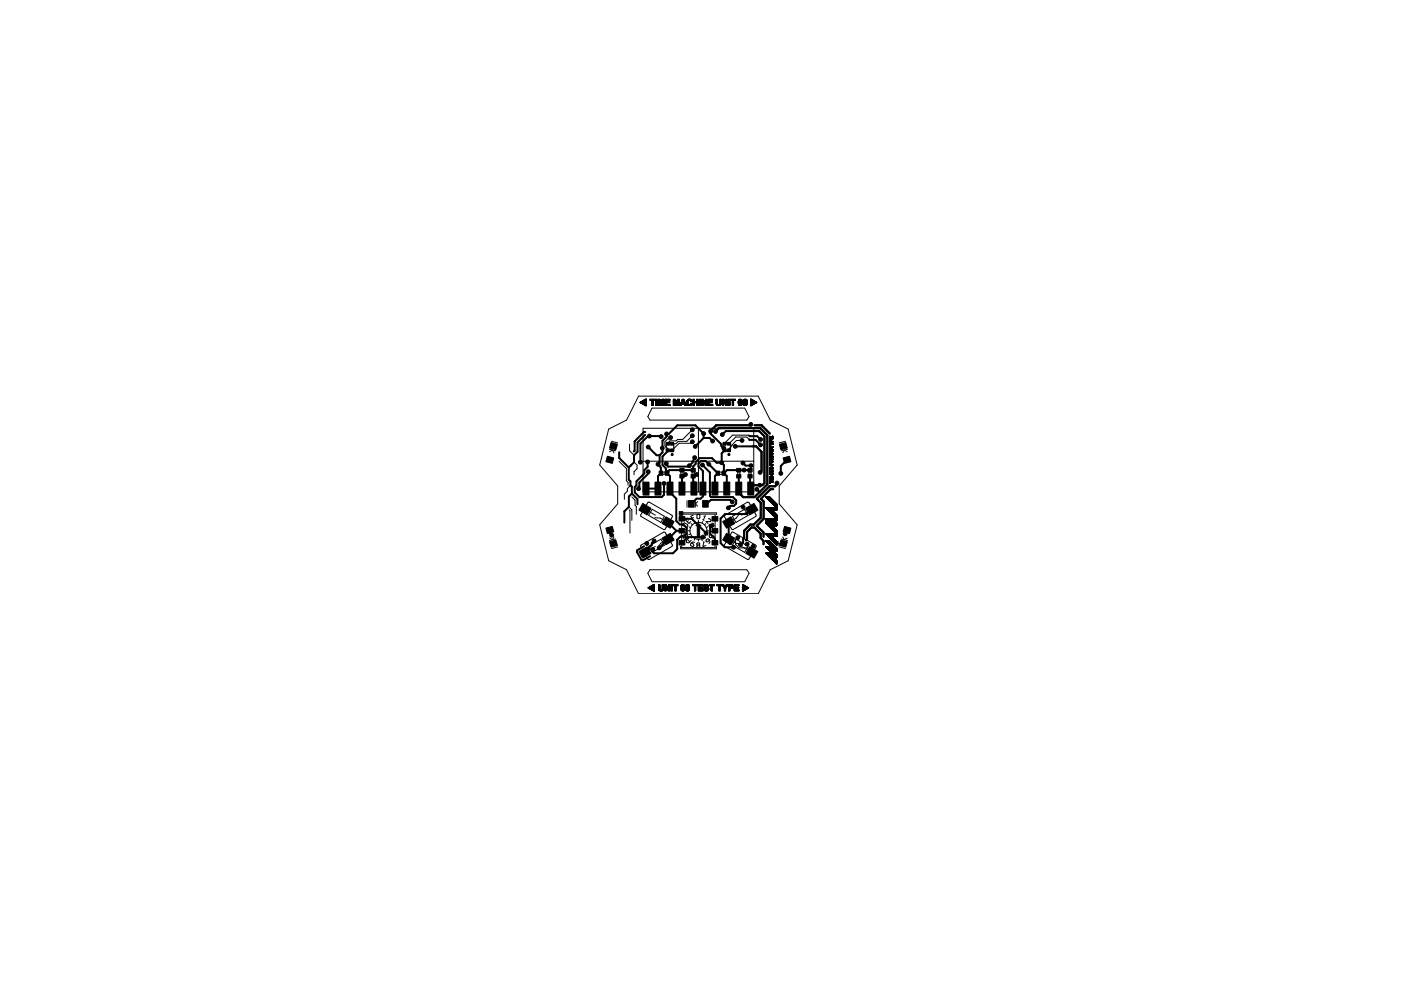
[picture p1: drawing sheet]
<svg xmlns="http://www.w3.org/2000/svg" width="297mm" height="210mm" viewBox="0 0 297 210" stroke-linecap="round" stroke-linejoin="round" font-family="sans-serif">
<g fill="none" stroke="#000" stroke-width=".21">
<path d="M131.3 97.8l1.5 1.5v2.6l.4 .4v.6M133.5 94.1v1.5l.9 .9M134.4 98l.7 .6v.8l-.7 .6v.6M135.7 85.3h1.3M135.8 85.4h1.2M135.8 85.2h1.2M135.9 85.2h1.1M135.9 85.5h1.1M136 85.1h1M136 85.5h1M136.1 85.1h.9M136.1 85.6h.9"/>
<path d="M136.2 85h.8M136.2 85.6h.8M136.3 85h.7M136.3 85.7h.7M136.4 84.9h.6M136.4 85.7h.6M136.5 84.9h.5M136.5 85.8h.5M136.6 84.8h.4M136.6 85.9h.4M136.7 84.8h.3M136.7 85.9h.3"/>
<path d="M136.8 84.7h.2M136.8 86h.2M136.9 86h.1M136.9 84.6h.1M137.8 84.8h1.1M137.8 84.7h1.1M138.2 86h.3M138.2 85.9h.3M138.2 85.8h.3M138.2 85.7h.3M138.2 85.6h.3M138.2 85.5h.3"/>
<path d="M138.2 85.4h.3M138.2 85.3h.3M138.2 85.2h.3M138.2 85.1h.3M138.2 85h.3M138.2 84.9h.3M139 86h.3M139 85.9h.3M139 85.8h.3M139 85.7h.3M139 85.6h.3M139 85.5h.3"/>
<path d="M139 85.4h.3M139 85.3h.3M139 85.2h.3M139 85.1h.3M139 85h.3M139 84.9h.3M139 84.8h.3M139 84.7h.3M139.5 86h.3M139.5 85.9h.3M139.5 85.8h.3M139.5 85.7h.3"/>
<path d="M139.5 85.6h.3M139.5 85.5h.3M139.5 85.4h.3M139.5 85.3h.3M139.5 85.2h.3M139.5 85.1h.3M139.5 85h.5M139.5 84.9l.5 .1M139.5 84.8l.5 .1M139.5 84.8h.5M139.5 84.7h.5M139.5 84.7h.4"/>
<path d="M139.8 85.2h.3M139.8 85.1h.3M139.9 85.3h.2M139.9 85.4h.5M139.9 85.4h.2M139.9 85.5h.5M139.9 85.5l.5 .1M140 85.6h.4M140 85.7h.3M140 84.9h-.5M140 85.9h.3M140 86h.3"/>
<path d="M140.2 85.4h.2M140.2 85.3h.3M140.3 85.2h.2M140.3 85.1h.5M140.3 85h.5M140.3 85.9h-.3M140.3 84.9h.5M140.3 85.8h-.3M140.4 84.8h.4M140.4 85.7h-.4M140.4 84.7h.4M140.4 85.6h-.4"/>
<path d="M140.5 85.2h-.2M140.6 86h.2M140.6 85.9h.2M140.6 85.8h.2M140.6 85.7h.2M140.6 85.6h.2M140.6 85.5h.2M140.6 85.4h.2M140.6 85.3h.2M140.6 85.2h.2M140.8 85h-.5M140.8 84.9h-.5"/>
<path d="M141.1 86h.9M141.1 85.9h.9M141.1 85.8h.9M141.1 85.7h.9M141.1 85.7h.2M141.1 85.6h.2M141.1 85.5h.2M141.1 85.4h.2M141.1 85.3h.9M141.1 85.2h.9M141.1 85.1h.2M141.1 85h.2"/>
<path d="M141.1 84.9h.2M141.1 84.8h.9M141.1 84.7h.9M142 85.4h-.9M142 84.8l-.9 .1M142.2 92.8l-.3 .3h-.3l-.6 .6v.8l.6 .6v.4M142.8 86h.2M142.8 85.9h.2M142.8 85.8h.2M142.8 85.7h.2M142.8 85.6h.2M142.8 85.5h.2"/>
<path d="M142.8 85.4h.2M142.8 85.3h.2M142.8 85.2h.2M142.8 85.2h.5M142.8 85.1h.5M142.8 85l.5 .1M142.8 85h.5M142.8 84.9l.5 .1M142.8 84.8l.4 .1M142.8 84.8h.4M142.8 84.7h.4M143.1 85.2h.2"/>
<path d="M143.1 85.3h.2M143.1 85.4h.3M143.1 85.3h.3M143.2 85.5h.5M143.2 85.4h.2M143.2 85.5l.4 .1M143.2 85.6h.4M143.2 85.7h.4M143.2 85.8h.4M143.2 84.9h-.4M143.3 86h.2M143.4 85.4h.3"/>
<path d="M143.5 85.3h.2M143.5 85.2h.2M143.5 85.1h.6M143.5 85h.6M143.6 85.9h-.3M143.6 85.7l-.4 .1M143.6 84.8h.5M143.6 84.7h.5M143.6 85.6h-.4M143.7 85.4h-.3M143.7 85.3h-.2M143.7 85.2h-.2"/>
<path d="M143.8 86h.3M143.8 85.9h.3M143.8 85.8h.3M143.8 85.7h.3M143.8 85.6h.3M143.8 85.5h.3M143.8 85.4h.3M143.8 85.3h.3M143.8 85.2h.3M144.1 85h-.6M144.1 84.9l-.5 .1M144.1 84.9h-.5"/>
<path d="M144.2 86h.3M144.2 85.9h.3M144.2 85.8h.3M144.3 85.7h.2M144.3 85.6h1.1M144.3 85.5h1M144.4 85.5h.9M144.4 85.4h.9M144.5 85.2h.2M144.5 85.9h-.3M144.5 85h.6M144.6 85.7h-.3"/>
<path d="M144.6 85h.5M144.6 84.9h.5M144.6 84.8l.5 .1M144.6 84.8h.4M144.7 84.7h.3M144.7 85.4h-.3M144.7 85.3h-.3M144.8 85.2h-.3M144.8 85.1h-.3M144.8 85l-.3 .1M144.9 85l.2 .1M144.9 85.1h.3"/>
<path d="M144.9 85.2h.3M144.9 85.3h.3M145 85.4h.3M145.1 85.7h.3M145.1 85.7l.3 .1M145.1 85.8h.3M145.2 85.9h.3M145.2 86h.3M145.6 85.5h.3M145.6 85.4h.2M145.6 85.3h.2M145.6 85.2h.2"/>
<path d="M145.6 85.6h.3M145.6 85.6l.3 .1M145.6 85.7h.4M145.7 85.7h1M145.7 84.9h1M145.7 85.8h.9M145.7 84.8h.9M145.8 85.9h.8M145.8 84.8h.8M145.8 85.9h.7M145.9 85.1h-.3M145.9 84.7h.6"/>
<path d="M145.9 85l-.3 .1M145.9 85h-.3M145.9 86h.5M145.9 84.9l-.3 .1M145.9 84.7h.5M146 84.9h-.4M146.3 84.9h.4M146.4 84.9l.3 .1M146.5 85.6h.2M146.5 85h.1M146.5 85.5h.1M146.7 85.7h-.4"/>
<path d="M146.7 85.6l-.3 .1M146.7 85h-.2M146.7 85.6h-.3M146.8 91.1l-2.1 2.1h-1l-.3 .3h-1.4l-.4 .6M146.8 92.4l-1.2 1.2h-1.8l-.5 .5h-.8M146.8 93.7l-.3 .3h-2.5l-1.5 1.5M147 86h.2M147 85.9h.2M147 85.8h.2M147 85.7h.2M147 85.6h.2M147 85.5h.2"/>
<path d="M147 85.4h.2M147 85.3h1M147 85.2h1M147 85.1h.2M147 85h.2M147 84.9h.2M147 84.8h.2M147 84.7h.2M147.7 86h.3M147.7 85.9h.3M147.7 85.8h.3M147.7 85.7h.3"/>
<path d="M147.7 85.6h.3M147.7 85.5h.3M147.7 85.4h.3M147.7 85.1h.3M147.7 85h.3M147.7 84.9h.3M147.7 84.8h.3M147.7 84.7h.3M148 85.4h-1M148.3 86h.2M148.3 85.9h.2M148.3 85.8h.2"/>
<path d="M148.3 85.7h.2M148.3 85.6h.2M148.3 85.5h.2M148.3 85.4h.2M148.3 85.3h.2M148.3 85.2h.2M148.3 85.1h.2M148.3 85h.2M148.3 84.9h.2M148.3 84.8h.2M148.3 84.7h.2M148.8 86h.2"/>
<path d="M148.8 85.9h.2M148.8 85.8h.2M148.8 85.7h.2M148.8 85.6h.2M148.8 85.5h.2M148.8 85.4h.2M148.8 85.3h.2M148.8 85.2h.2M148.8 85.2h.6M148.8 85.1h.6M148.8 85l.5 .1M148.8 85h.5"/>
<path d="M148.8 84.9l.4 .1M148.8 84.9h.4M148.8 84.8l.4 .1M148.8 84.8h.3M148.8 84.7l.3 .1M148.8 84.7h.3M149.1 85.2h.3M149.1 85.3h.3M149.2 85.3h.3M149.2 85.4h.3M149.2 85.4h.6M149.2 85.5h.6"/>
<path d="M149.3 85.5h.5M149.3 85.6h.5M149.4 85.6h.4M149.4 85.7h.4M149.5 85.8h.3M149.5 85.9h.3M149.5 86h.3M149.6 85.4h.2M149.6 85.3h.2M149.6 85.2h.2M149.6 85.1h.2M149.6 85h.2"/>
<path d="M149.6 84.9h.2M149.6 84.8h.2M149.6 84.7h.2M150.1 86h1M150.1 85.9h1M150.1 85.8h1M150.1 85.7h1M150.1 85.7h.3M150.1 85.6h.3M150.1 85.5h.3M150.1 85.4h.3M150.1 85.3h.9"/>
<path d="M150.1 85.2h.9M150.1 85.1h.3M150.1 85h.3M150.1 84.9h.3M150.1 84.8h1M150.1 84.7h1M151 85.4h-.9M151.1 84.8l-1 .1M151.8 85.5h.3M151.8 85.4h.3M151.8 85.3h.3M151.8 85.2h.3"/>
<path d="M151.8 85.1h.3M151.8 85h.3M151.8 84.9h.3M151.8 84.8h.3M151.8 84.7h.3M151.8 85.7h.4M151.8 85.6h.3M151.9 85.7h.9M151.9 85.8h.9M152 85.9h.8M152 85.9h.7M152.1 86h.5"/>
<path d="M152.6 85.6h.3M152.6 85.5h.3M152.6 85.4h.3M152.6 85.3h.3M152.6 85.2h.3M152.6 85.1h.3M152.6 85h.3M152.6 84.9h.3M152.6 84.8h.3M152.6 84.7h.3M152.9 85.7h-.4M152.9 85.5l-.3 .1"/>
<path d="M153.2 86h.2M153.2 85.9h.2M153.2 85.8h.2M153.2 85.7h.2M153.2 85.6h.2M153.2 85.5h.2M153.2 85.4h.2M153.2 85.3h.2M153.2 85.2h.2M153.2 85.2h.6M153.2 85l.5 .1M153.2 85h.4"/>
<path d="M153.2 84.9l.4 .1M153.2 84.9h.4M153.2 84.8l.4 .1M153.2 84.8h.3M153.2 84.7l.3 .1M153.2 84.7h.3M153.2 84.7h.2M153.5 85.2h.3M153.5 85.3h.3M153.5 85.3h.4M153.6 85.4h.3M153.6 85.4h.6"/>
<path d="M153.6 85.5h.6M153.7 85.5h.5M153.7 85.6h.5M153.7 85.1h-.5M153.8 85.7h.4M153.8 85.8h.4M153.9 85.9h.3M153.9 86h.3M153.9 85.4h.3M153.9 85.3h.3M153.9 85.2h.3M153.9 85.1h.3"/>
<path d="M153.9 85h.3M153.9 84.9h.3M153.9 84.8h.3M153.9 84.7h.3M154.5 86h.2M154.5 85.9h.2M154.5 85.8h.2M154.5 85.7h.2M154.5 85.6h.2M154.5 85.5h.2M154.5 85.4h.2M154.5 85.3h.2"/>
<path d="M154.5 85.2h.2M154.5 85.1h.2M154.5 85h.2M154.5 84.9h.2M154.5 84.8h.2M154.5 84.7h.2M154.9 84.8h1M154.9 84.7h1M155.3 86h.2M155.3 85.9h.2M155.3 85.8h.2M155.3 85.7h.2"/>
<path d="M155.3 85.6h.2M155.3 85.5h.2M155.3 85.4h.2M155.3 85.3h.2M155.3 85.2h.2M155.3 85.1h.2M155.3 85h.2M155.3 84.9h.2M156.5 85.4h.3M156.5 85.3h.3M156.5 85.2h.3M156.5 85.6h.3"/>
<path d="M156.5 85.5h.3M156.5 85.1h.3M156.5 85h.3M156.6 85.7h.3M156.6 85.6h.2M156.6 85h.2M156.6 85.7l.3 .1M156.6 84.9h.2M156.6 85.8h.7M156.6 84.9h.7M156.6 84.8h.7M156.7 85.9h.6"/>
<path d="M156.7 84.8h.6M156.7 85.9h.5M156.7 84.7h.5M156.8 86h.4M156.8 84.7h.3M156.8 85h-.3M157.1 84.9h.3M157.1 85.7h.3M157.1 85.6h.3M157.1 85h.3M157.1 85.5h.3M157.1 85.4h.3"/>
<path d="M157.1 85.3h.3M157.1 85.2h.3M157.1 85.1h.3M157.3 85.7l-.3 .1M157.3 93.4h-1.2l-1.5 1.7v.4M157.4 85.6h-.3M157.5 85.6h.3M157.5 85.5h.3M157.6 85.7l.3 .1M157.6 85.7h.2M157.6 85.4h.2M157.6 85h.2"/>
<path d="M157.6 84.9h.2M157.6 85l.2 .1M157.6 85.8h.8M157.6 85.1h.3M157.6 85.3h.7M157.6 85.2h.7M157.6 84.8h.7M157.6 85.9h.7M157.7 85.3h.6M157.7 85.9h.6M157.7 85.2h.6M157.7 84.7h.5"/>
<path d="M157.8 86h.4M157.8 84.7h.4M157.8 85.5h-.2M157.8 84.9h-.2M157.9 85.4h-.3M158 85.4h.4M158.1 85.7h.3M158.1 85.4h.3M158.1 85.1h.3M158.1 84.9h.3M158.1 85.5h.3M158.1 85h.3"/>
<path d="M158.2 85.6h.2M158.2 85.5h.2M158.4 85.1h-.3M158.4 84.9h-.8M158.4 85.7l-.3 .1M158.4 85.6l-.3 .1M158.9 92.4l-.2-.1h-3.4l-1.7 1.8M158.9 93.2l-.6-.5h-2.3l-1.4 1.4M159.2 85.3h1.2M159.2 85.2h1.1M159.2 85.1h.9M159.2 85l.9 .1"/>
<path d="M159.2 85h.8M159.2 84.9l.7 .1M159.2 84.9h.6M159.2 84.8l.5 .1M159.2 84.8h.4M159.2 84.7l.3 .1M159.2 84.7h.2M159.2 84.6l.1 .1M159.2 84.6h.1M159.2 86h.1M159.4 86h-.2M159.5 85.9h-.3"/>
<path d="M159.6 85.9h-.4M159.7 85.8h-.5M159.7 85.7l-.5 .1M159.9 85.7h-.7M159.9 85.6l-.7 .1M160 85.6h-.8M160.1 85.5l-.9 .1M160.2 85.5h-1M160.3 85.4h-1.1M160.4 85.4h-1.2M160.4 85.3h-1.2M163.2 92.5v.5"/>
<path d="M163.2 93.8v.2M163.2 95.9v.6M163.2 93.3v.4M163.2 94.3v.8M163.2 95.3v.4M163.2 96.7v.4M163.2 97.5v.5M163.2 98.2v.4M163.2 99.1v.3M163.2 99.7v.3M163.2 93.2v.5M163.2 96.7v.5"/>
<path d="M163.2 97.4v.6M163.2 98.1v.5M163.2 99.1v.4M163.2 93.9v.1M163.2 94.5v.6M163.3 93.2v.5M163.3 94.2l-.1 .2M163.3 95.2v.6M163.3 96.6v.6M163.3 97.4v.6M163.3 98.1v.5M163.3 99.1v.4"/>
<path d="M163.3 99.7v.4M163.3 92.9v.1M163.3 93.6v.1M163.3 93.9v.2M163.3 94.7v.2M163.3 95.6v.2M163.3 96.1v.2M163.3 97v.2M163.3 97.4v.2M163.3 97.8v.2M163.3 98.5v.1M163.3 99.1v.1"/>
<path d="M163.3 99.4v.1M163.3 99.9v.2M163.3 93.2v.2M163.3 94.2v.2M163.3 95.2v.2M163.3 96.6v.2M163.3 98.1v.2M163.3 99.6v.2M163.3 93.9l.1 .2M163.3 95.7l.1 .1M163.3 97.1l.1 .2M163.3 97.4v.1"/>
<path d="M163.4 93.2l-.1 .1M163.4 96.6l-.1 .2M163.4 98.1l-.1 .2M163.4 94.2l-.1 .2M163.4 95.2l-.1 .2M163.4 92.9v.1M163.4 93.2v.1M163.4 93.6v.1M163.4 94v.3M163.4 94.7v.2M163.4 95.2v.1M163.4 95.7v.1"/>
<path d="M163.4 96.1v.2M163.4 97.1v.2M163.4 97.4v.2M163.4 97.8v.2M163.4 98.1v.2M163.4 98.5v.1M163.4 99.1v.4M163.4 99.9v.2M163.4 96.6v.1M163.4 99.6v.2M163.4 92.5v.5M163.4 93.2l.1 .5"/>
<path d="M163.4 95.7v.2M163.4 97.4l.1 .6M163.4 98.1l.1 .5M163.5 95.2l-.1 .1M163.5 92.5v.5M163.5 93.2v.5M163.5 94v.3M163.5 94.7v.2M163.5 95.1v.2M163.5 95.7v.2M163.5 96.1v.2M163.5 96.6v.1"/>
<path d="M163.5 97.1v.2M163.5 97.4v.6M163.5 98.1v.5M163.5 99.6v.2M163.5 99.9v.2M163.5 99.1v.4M163.6 92.5v.5M163.6 93.2v.5M163.6 94.1v.1M163.6 94.7v.2M163.6 95.2v.1M163.6 96.1v.2"/>
<path d="M163.6 96.6v.1M163.6 97.1v.2M163.6 97.5v.5M163.6 98.1v.5M163.6 99.6v.2M163.6 99.9v.2M163.6 99.1v.4M163.6 95.7v.2M163.6 92.9v.1M163.6 93.6v.1M163.6 97.8v.2M163.6 98.5v.1"/>
<path d="M163.6 99.4v.1M163.6 95.7v.1M163.6 97.5v.2M163.6 99v.2M163.7 92.9v.1M163.7 93.6v.1M163.7 94.1v.1M163.7 94.7v.2M163.7 95.2v.2M163.7 96.1v.2M163.7 96.6v.2M163.7 97.8v.2"/>
<path d="M163.7 98.5v.1M163.7 99v.2M163.7 99.6v.2M163.7 99.9v.2M163.7 95.7v.1M163.7 97v.3M163.7 97.4v.2M163.7 99.4v.1M163.7 99.1v.1M163.7 95.6v.2M163.7 97v.2M163.8 92.5v.5"/>
<path d="M163.8 93.6v.1M163.8 94.1v.1M163.8 94.7v.2M163.8 95.2v.6M163.8 96.1v.2M163.8 96.6v.6M163.8 97.8v.2M163.8 98.5v.1M163.8 99.1v.4M163.8 99.7v.4M163.8 97.4v.2M163.8 95.3v.4"/>
<path d="M163.8 96.7v.4M163.8 99.7v.3M163.9 97.3l-.1 .2M163.9 92.5v.5M163.9 93.6v.1M163.9 94.1v.1M163.9 94.7v.2M163.9 95.4v.3M163.9 96.1v.2M163.9 96.8v.3M163.9 97.3v.2M163.9 97.8v.2"/>
<path d="M163.9 98.5v.1M163.9 99.2v.2M163.9 99.7v.3M166.1 94.6h.1M133.3 107.5l.7 .6v2.2M133.4 108.1l.2 .2v4.7M133.6 103h.1M133.7 102.9l-.7 .7v.5l-.6 .7v1.1M134 105.4l.6 .6v1.1l.3 .3v1.7M136.7 107.9h.1M141.6 110.8h.1M149 103.6v.8"/>
<path d="M151.6 112.5h.1M156.4 114l-.4 .5v.9l.7 .8h1.7l1 .9v-1l.3-.3M157.5 107.5v.2l.4 .4h1.4l.1-.2M162.4 113.2v.1M162.4 105.3v.1M162.4 110.9v.1M162.4 109.9v.5M162.4 110.9h.1M162.4 107.6v.1M162.4 114.6v.1M162.4 116h.1M162.4 117.3v.1"/>
<path d="M162.5 105.3v.1M162.5 107.6v.1M162.5 109.9v.5M162.5 110.9v.1M162.5 113.2v.1M162.5 114.6v.1M162.5 116v.1M162.5 117.3v.1M162.5 105.3v.2M162.5 107.6v.2M162.5 110.9v.2M162.5 113.2v.2"/>
<path d="M162.5 114.6v.2M162.5 117.3v.2M162.6 105.3v.2M162.6 107.6v.2M162.6 109.9v.5M162.6 110.9v.2M162.6 113.2v.3M162.6 114.6v.3M162.6 116v.2M162.6 117.3v.2M162.6 105.3v.3M162.6 107.6v.3"/>
<path d="M162.6 110.9v.3M162.6 117.3v.3M162.7 105.3v.3M162.7 107.6v.3M162.7 109.9v.5M162.7 110.9v.4M162.7 113.2v.4M162.7 114.6v.4M162.7 116v.3M162.7 117.3v.3M162.7 105.3l.1 .4M162.7 107.6l.1 .4"/>
<path d="M162.7 110.9l.1 .4M162.7 113.2l.1 .4M162.7 114.6l.1 .4M162.7 116l.1 .4M162.7 117.3l.1 .4M162.8 105.3v.4M162.8 107.6v.5M162.8 109.9v.5M162.8 110.9v.5M162.8 113.2v.5M162.8 114.6v.5M162.8 116v.4"/>
<path d="M162.8 117.3v.4M162.8 105.3l.1 .5M162.8 107.6l.1 .5M162.8 110.9l.1 .5M162.8 113.2l.1 .5M162.8 114.6l.1 .5M162.8 116l.1 .5M162.8 117.3l.1 .5M162.9 105.3v.6M162.9 107.6v.6M162.9 109.9v.5M162.9 110.9v.6"/>
<path d="M162.9 113.2v.6M162.9 114.6v.6M162.9 116v.5M162.9 117.3v.5M162.9 113.7v.1M162.9 105.3l.1 .6M162.9 107.6l.1 .6M162.9 110.9l.1 .6M162.9 113.2l.1 .7M162.9 114.6l.1 .6M162.9 116l.1 .6M162.9 117.3l.1 .6"/>
<path d="M163 105.3v.7M163 107.6v.7M163 109.9v.5M163 110.9v.7M163 113.2v.7M163 114.6v.7M163 116v.6M163 117.3v.6M163 105.3l.1 .7M163 107.6l.1 .7M163 110.9l.1 .7M163 113.2l.1 .8"/>
<path d="M163 114.6l.1 .7M163 116l.1 .7M163 117.3l.1 .7M163.1 105.3v.8M163.1 107.6v.8M163.1 109.9v.5M163.1 110.9v.8M163.1 113.2v.8M163.1 114.6v.8M163.1 116v.7M163.1 117.3v.7M163.1 105.3l.1 .8"/>
<path d="M163.1 107.6l.1 .8M163.1 110.9l.1 .8M163.1 113.2l.1 .9M163.1 114.7l.1 .7M163.1 116l.1 .8M163.1 117.3l.1 .8M163.2 101.1v.2M163.2 101.6v.2M163.2 101.9v.6M163.2 100.3v.2M163.2 100.3v.3M163.2 105.4v.8"/>
<path d="M163.2 107.6v.9M163.2 109.9v.5M163.2 110.9v.9M163.2 113.2v.9M163.2 114.7v.8M163.2 116.1v.7M163.2 117.4v.8M163.2 105.5l.1 .7M163.2 107.6l.1 .9M163.2 110.9l.1 .9M163.2 113.2l.1 1M163.2 114.8l.1 .7"/>
<path d="M163.2 116.1l.1 .8M163.2 117.5l.1 .7M163.3 100.2v.4M163.3 100.2v.2M163.3 100.5v.1M163.3 102.1v.2M163.3 105.5v.8M163.3 107.6v1M163.3 109.9v.5M163.3 110.9v1M163.3 113.2v1M163.3 114.9v.7"/>
<path d="M163.3 116.2v.7M163.3 117.5v.8M163.3 101.1v.3M163.3 101.5v.3M163.3 101.1l.1 .3M163.3 105.6l.1 .7M163.3 107.6l.1 1M163.3 110.9l.1 1.1M163.3 113.2l.1 1.1M163.3 114.9l.1 .8M163.3 116.2l.1 .8M163.3 117.6l.1 .7"/>
<path d="M163.4 100.2l-.1 .2M163.4 101.5l-.1 .3M163.4 100.2v.1M163.4 100.5v.1M163.4 101.1v.3M163.4 101.5v.3M163.4 102.1v.2M163.4 105.6v.8M163.4 107.6v1.1M163.4 109.9v.5M163.4 110.9v1.1M163.4 113.2v1.1"/>
<path d="M163.4 115v.7M163.4 116.3v.7M163.4 117.6v.8M163.4 105.7l.1 .7M163.4 107.6l.1 1.2M163.4 110.9l.1 1.2M163.4 113.2l.1 1.2M163.4 115l.1 .8M163.4 116.3l.1 .8M163.4 117.7l.1 .7M163.5 101.5l-.1 .3M163.5 100.2v.1"/>
<path d="M163.5 100.5v.1M163.5 101.1v.7M163.5 102.1v.2M163.5 105.7v.8M163.5 107.6v1.2M163.5 109.9v.5M163.5 110.9v1.2M163.5 113.2v1.2M163.5 115.1v.7M163.5 116.4v.7M163.5 117.7v.8M163.6 100.2v.1"/>
<path d="M163.6 100.5v.1M163.6 100.7v.3M163.6 101.1v.1M163.6 101.3v.3M163.6 101.7v.1M163.6 102.1v.2M163.6 105.8v.8M163.6 109.9v.5M163.6 115.1v.8M163.6 116.4v.8M163.6 117.8v.7M163.6 113.2v1.3"/>
<path d="M163.6 107.6v1.3M163.6 110.9v1.3M163.6 115.2v.7M163.6 116.5v.7M163.6 117.8v.8M163.7 100.2v.2M163.7 100.7v.3M163.7 101.1v.1M163.7 101.3v.3M163.7 101.7v.1M163.7 102.1v.2M163.7 105.9v.8"/>
<path d="M163.7 107.6v1.4M163.7 109.9v.5M163.7 110.9v.5M163.7 111.5v.8M163.7 113.2v.5M163.7 113.8v.8M163.7 115.2v.8M163.7 116.5v.8M163.7 117.9v.7M163.7 100.5v.1M163.7 107.6v.5M163.7 108.2v.8"/>
<path d="M163.7 111.6v.7M163.7 113.9v.7M163.7 115.3v.7M163.7 116.6v.7M163.7 117.9v.8M163.8 100.2v.4M163.8 101.1v.1M163.8 101.3v.3M163.8 101.7v.1M163.8 102.1v.2M163.8 106v.8M163.8 107.6v.5"/>
<path d="M163.8 108.3v.8M163.8 109.9v.5M163.8 110.9v.5M163.8 111.6v.8M163.8 113.2v.5M163.8 113.9v.8M163.8 115.3v.8M163.8 116.6v.8M163.8 118v.7M163.8 101.4v.1M163.8 106l.1 .8M163.8 108.4l.1 .7"/>
<path d="M163.8 111.7l.1 .7M163.8 114l.1 .7M163.8 115.4l.1 .7M163.8 116.7l.1 .8M163.8 118l.1 .8M163.9 100.3v.2M163.9 101.1v.1M163.9 101.4v.1M163.9 101.7v.1M163.9 102.1v.2M163.9 106.1v.8M163.9 107.6v.5"/>
<path d="M163.9 108.4v.8M163.9 109.9v.5M163.9 110.9v.5M163.9 111.7v.8M163.9 113.2v.5M163.9 114v.8M163.9 115.4v.8M163.9 116.8v.7M163.9 118.1v.8M163.9 106.2l.1 .7M163.9 108.5l.1 .7M163.9 111.8l.1 .7"/>
<path d="M163.9 114.1l.1 .8M163.9 115.5l.1 .7M163.9 116.8l.1 .8M163.9 118.2l.1 .7M164 106.2v.8M164 107.6v.5M164 108.5v.8M164 109.9v.5M164 110.9v.5M164 111.8v.8M164 113.2v.5M164 114.2v.7"/>
<path d="M164 115.5v.8M164 116.9v.7M164 118.2v.8M164 106.3l.1 .7M164 108.6l.1 .7M164 111.9l.1 .7M164 114.2l.1 .8M164 115.6l.1 .7M164 116.9l.1 .8M164 118.3l.1 .7M164.1 106.3v.8M164.1 107.6v.5"/>
<path d="M164.1 108.6v.8M164.1 109.9v.5M164.1 110.9v.5M164.1 111.9v.8M164.1 113.2v.5M164.1 114.3v.7M164.1 115.6v.8M164.1 117v.7M164.1 118.3v.8M164.1 106.4l.1 .7M164.1 108.7l.1 .7M164.1 112l.1 .7"/>
<path d="M164.1 114.3l.1 .8M164.1 115.7l.1 .7M164.1 117l.1 .8M164.1 118.4l.1 .7M164.2 106.4v.8M164.2 107.6v.5M164.2 108.7v.8M164.2 109.9v.5M164.2 110.9v.5M164.2 112v.8M164.2 113.2v.5M164.2 114.4v.7"/>
<path d="M164.2 115.7v.8M164.2 117.1v.7M164.2 118.4v.8M164.3 106.5v.7M164.3 107.6v.5M164.3 108.8v.7M164.3 109.9v.5M164.3 110.9v.5M164.3 112.1v.7M164.3 113.2v.5M164.3 114.4v.8M164.3 115.8v.7"/>
<path d="M164.3 117.1v.8M164.3 118.5v.7M164.3 106.5v.8M164.3 108.8v.8M164.3 112.1v.8M164.3 114.5v.7M164.3 115.8v.8M164.3 117.2v.7M164.3 118.5v.8M164.4 106.6v.7M164.4 107.6v.5M164.4 108.9v.7"/>
<path d="M164.4 109.9v.5M164.4 110.9v.5M164.4 112.2v.7M164.4 113.2v.5M164.4 114.5v.8M164.4 115.9v.7M164.4 117.2v.8M164.4 118.6v.7M164.4 106.6v.8M164.4 108.9v.8M164.4 112.2v.8M164.4 114.6v.7"/>
<path d="M164.4 116v.7M164.4 117.3v.7M164.4 118.6v.8M164.5 106.7v.7M164.5 107.6v.5M164.5 109v.7M164.5 109.9v.5M164.5 110.9v.5M164.5 112.3v.8M164.5 113.2v.5M164.5 114.6v.8M164.5 116v.8"/>
<path d="M164.5 117.3v.8M164.5 118.7v.7M164.5 106.7v.8M164.5 109.1v.7M164.5 112.4v.7M164.5 114.7v.7M164.5 116.1v.7M164.5 117.4v.8M164.5 118.7v.8M164.6 106.8v.7M164.6 107.6v.5M164.6 109.1v.8"/>
<path d="M164.6 109.9v.5M164.6 110.9v.5M164.6 112.4v.8M164.6 113.2v.5M164.6 114.7v.8M164.6 116.1v.8M164.6 117.5v.7M164.6 118.8v.7M164.6 106.8v1.3M164.6 109.1v1.3M164.6 112.5v1.2M164.6 114.8l.1 .7"/>
<path d="M164.6 116.2l.1 .7M164.6 117.5l.1 .8M164.6 118.8l.1 .8M164.7 106.9v1.2M164.7 109.2v1.2M164.7 110.9v.5M164.7 112.5v1.2M164.7 114.9v.7M164.7 116.2v.7M164.7 117.6v.7M164.7 118.9v.7M165 115.3h1.1"/>
<path d="M165 114.8v.9M166.9 112.4l-.4 .4v.4M137.4 124.7h1.3M137.4 124.6h1.3M137.5 124.6h1.2M137.5 124.7h1.2M137.6 124.8h1.1M137.6 124.5h1.1M137.7 124.8h1M137.8 124.9h.9M137.8 124.4h.9M137.9 124.9h.8"/>
<path d="M138 125h.7M138 124.3h.7M138.1 125h.6M138.1 125.1h.6M138.1 124.2h.6M138.2 125.1h.5M138.2 124.2h.5M138.3 125.2h.4M138.3 124.1h.4M138.5 125.2h.2M138.5 124h.2M138.5 125.3h.2"/>
<path d="M138.6 125.3h.1M138.6 123.9h.1M139.6 124.9h.3M139.6 124.8h.3M139.6 124.7h.3M139.6 124.6h.3M139.6 124.5h.3M139.6 124.4h.3M139.6 124.3h.3M139.6 124.2h.3M139.6 124.1h.3M139.6 124h.3"/>
<path d="M139.7 125l.3 .1M139.7 125h.3M139.7 125.1h.9M139.8 125.2h.8M139.8 125.2h.7M139.9 125.3h.5M140.4 124.9h.3M140.4 124.8h.3M140.4 124.7h.3M140.4 124.6h.3M140.4 124.5h.3M140.4 124.4h.3"/>
<path d="M140.4 124.3h.3M140.4 124.2h.3M140.4 124.1h.3M140.4 124h.3M140.7 125l-.4 .1M140.7 125h-.3M140.9 125.3h.3M140.9 125.2h.3M140.9 125.1h.3M140.9 125h.3M140.9 124.9h.3M140.9 124.8h.3"/>
<path d="M140.9 124.7h.3M140.9 124.6h.3M140.9 124.5h.3M140.9 124.5h.7M140.9 124.4l.6 .1M140.9 124.4h.6M140.9 124.3l.6 .1M140.9 124.3h.5M140.9 124.2h.5M140.9 124.1l.5 .1M140.9 124.1h.4M140.9 124h.4"/>
<path d="M140.9 124h.3M141.3 124.5l.3 .1M141.3 124.6h.3M141.4 124.7h.3M141.4 124.8h.6M141.5 124.9h.5M141.5 125h.5M141.6 125h.4M141.6 125.1h.4M141.7 125.2h.3M141.7 125.3h.3M141.8 124.7h.2"/>
<path d="M141.8 124.6h.2M141.8 124.5h.2M141.8 124.4h.2M141.8 124.3h.2M141.8 124.2h.2M141.8 124.1h.2M141.8 124h.2M142.3 125.3h.2M142.3 125.2h.2M142.3 125.1h.2M142.3 125h.2M142.3 124.9h.2"/>
<path d="M142.3 124.8h.2M142.3 124.7h.2M142.3 124.6h.2M142.3 124.5h.2M142.3 124.4h.2M142.3 124.3h.2M142.3 124.2h.2M142.3 124.1h.2M142.3 124h.2M142.7 124.2h1M142.7 124.1h1M142.7 124h1"/>
<path d="M143.1 125.3h.2M143.1 125.2h.2M143.1 125.1h.2M143.1 125h.2M143.1 124.9h.2M143.1 124.8h.2M143.1 124.7h.2M143.1 124.6h.2M143.1 124.5h.2M143.1 124.4h.2M143.1 124.3h.2M143.1 124.2h.2"/>
<path d="M144.3 124.9h.3M144.3 124.8h.3M144.3 124.7h.3M144.3 124.6h.3M144.3 124.5h.3M144.3 124.4h.3M144.4 125h.2M144.4 124.9h.2M144.4 124.3h.2M144.4 125l.3 .1M144.4 125.1h.7M144.4 124.2h.7"/>
<path d="M144.5 125.2h.6M144.5 124.1h.6M144.5 124h.5M144.5 125.2h.5M144.6 124h.3M144.6 125.3h.3M144.6 124.4l-.3 .1M144.7 124.2h-.3M144.8 124.2h.3M144.9 124.2h.2M144.9 125h.3M144.9 124.3h.3"/>
<path d="M144.9 124.9h.3M144.9 124.8h.3M144.9 124.4h.3M144.9 124.7h.3M144.9 124.6h.3M144.9 124.5h.3M145.1 125l-.2 .1M145.2 124.9h-.3M145.4 125h.2M145.4 124.9h.2M145.4 124.8h.2M145.4 124.3l.2 .1"/>
<path d="M145.4 124.3h.2M145.4 125.1h.8M145.4 124.4h.2M145.4 124.2h.3M145.4 125.1h.7M145.4 124.7h.8M145.4 124.4h.8M145.4 124.1h.7M145.5 125.2h.6M145.5 124.6h.6M145.5 124.5h.6M145.5 124h.6"/>
<path d="M145.5 124.5h.5M145.5 125.2h.5M145.6 124h.4M145.6 125.3h.3M145.6 124.8h-.2M145.6 124.2l-.2 .1M145.7 124.7h-.3M145.9 124.7h.3M145.9 124.2h.3M145.9 125h.3M145.9 124.8h.3M145.9 124.4h.3"/>
<path d="M145.9 124.9h.3M145.9 124.3h.3M146.2 124.1l-.8 .1M146.2 124.4h-.3M146.2 125l-.3 .1M146.9 124.2h1M146.9 124.1h1M146.9 124h1M147.2 125.3h.3M147.2 125.2h.3M147.2 125.1h.3M147.2 125h.3"/>
<path d="M147.2 124.9h.3M147.2 124.8h.3M147.2 124.7h.3M147.2 124.6h.3M147.2 124.5h.3M147.2 124.4h.3M147.2 124.3h.3M147.2 124.2h.3M148.1 125.3h1M148.1 125.2h1M148.1 125.1h1M148.1 125h.2"/>
<path d="M148.1 124.9h.2M148.1 124.8h.2M148.1 124.7h.2M148.1 124.7h.9M148.1 124.6h.9M148.1 124.5h.9M148.1 124.4l.9 .1M148.1 124.4h.2M148.1 124.3h.2M148.1 124.2h.2M148.1 124.2h.9M148.1 124.1h.9"/>
<path d="M148.1 124h.9M149.2 124.9h.3M149.2 125h.3M149.2 125l.4 .1M149.2 124.3l.3 .1M149.2 124.3h.3M149.3 125.1h.9M149.3 124.8h.2M149.3 124.4l.6 .1M149.3 124.4h.3M149.3 124.2h.9M149.3 124.5h.7"/>
<path d="M149.3 124.5l.8 .1M149.3 124.1h.8M149.4 125.2h.8M149.4 124h.7M149.4 124.6h.8M149.5 125.2h.6M149.5 124h.5M149.5 124.7h.7M149.5 125.3h.5M149.5 124.2l-.3 .1M149.7 124.7h.5M149.7 124.2h-.4"/>
<path d="M149.8 124.2h.4M149.8 124.8h.5M149.9 125.1h.3M149.9 124.2h.3M149.9 125h.4M149.9 124.3h.3M150 124.9h.3M150 124.8h.3M150.2 124.3l-.2 .1M150.4 124.2h1M150.4 124.1h1M150.4 124h1"/>
<path d="M150.8 125.3h.3M150.8 125.2h.3M150.8 125.1h.3M150.8 125h.3M150.8 124.9h.3M150.8 124.8h.3M150.8 124.7h.3M150.8 124.6h.3M150.8 124.5h.3M150.8 124.4h.3M150.8 124.3h.3M150.8 124.2h.3"/>
<path d="M152 124.2h1.1M152 124.1h1.1M152 124h1.1M152 124h1.4M152.4 125.3h.3M152.4 125.2h.3M152.4 125.1h.3M152.4 125h.3M152.4 124.9h.3M152.4 124.8h.3M152.4 124.7h.3M152.4 124.6h.3"/>
<path d="M152.4 124.5h.3M152.4 124.4h.3M152.4 124.3h.3M152.4 124.2h.3M153.1 124h.4M153.2 124.1h.3M153.2 124.1l.3 .1M153.2 124.2h.4M153.3 124.2h.3M153.3 124.3h.3M153.3 124.3l.4 .1M153.4 124.4h.3"/>
<path d="M153.4 124.4h.6M153.4 124.5h.6M153.5 124.5h.5M153.5 124.6h.4M153.5 124.7h.4M153.6 124.7h.3M153.6 125.3h.2M153.6 125.2h.2M153.6 125.1h.2M153.6 125h.2M153.6 124.9h.2M153.6 124.8h.2"/>
<path d="M153.8 124.3h.3M153.9 124.1h.4M154 124h.3M154.1 124.4h-.3M154.1 124.3l-.3 .1M154.2 124.2l-.4 .1M154.2 124.2h-.3M154.2 124.1l-.3 .1M154.5 125.3h.2M154.5 125.2h.2M154.5 125.1h.2M154.5 125h.2"/>
<path d="M154.5 124.9h.2M154.5 124.8h.2M154.5 124.5h.9M154.5 124.5h.2M154.5 124.4h.2M154.5 124.3h.2M154.5 124.2h.2M154.5 124.2h.9M154.5 124.1l.9 .1M154.5 124.1h.9M154.5 124h.8M154.5 124h.7"/>
<path d="M155.1 124.5h.3M155.1 124.2h.3M155.2 124.3h.3M155.2 124.4h.3M155.2 124.8h-.7M155.3 124.7h-.8M155.4 124.7h-.9M155.4 124.6h-.9M155.5 124.4l-.3 .1M155.7 125.3h1M155.7 125.2h1M155.7 125.1h1"/>
<path d="M155.7 125h.2M155.7 124.9h.2M155.7 124.8h.2M155.7 124.7h.2M155.7 124.7h.9M155.7 124.6h.9M155.7 124.5h.9M155.7 124.4l.9 .1M155.7 124.4h.2M155.7 124.3h.2M155.7 124.2h.2M155.7 124.2h1"/>
<path d="M155.7 124.1h1M155.7 124h1M157.4 125.3h.1M157.4 124.6h1.3M157.4 124.5l1.3 .1M157.4 124.5h1.1M157.4 124.4l1.1 .1M157.4 124.4h.9M157.4 124.3l.9 .1M157.4 124.3h.8M157.4 124.2l.7 .1M157.4 124.2h.6"/>
<path d="M157.4 124.1l.5 .1M157.4 124.1h.4M157.4 124h.3M157.4 124h.2M157.4 123.9h.1M157.6 125.3h-.2M157.7 125.2l-.3 .1M157.8 125.2h-.4M157.9 125.1l-.5 .1M158 125.1h-.6M158.1 125l-.7 .1M158.2 125h-.8"/>
<path d="M158.2 124.9h-.8M158.4 124.9h-1M158.4 124.8h-1M158.6 124.8h-1.2M158.6 124.7h-1.2M158.7 124.7h-1.3"/>
</g>
<g fill="#000" stroke="#000" stroke-width=".21">
<path d="M128.8 96.7l1.3 .4-.3 1.2-1.3-.4zM129.5 93.8l1.4 .4-.3 1.2-1.4-.4zM139.8 99.9h.7v.9h-.7zM141.1 99.9h.7v.9h-.7zM141.3 95.2h.6v.6h-.6zM141.3 93.8h.6v.6h-.6zM142.2 95.2h.6v.6h-.6zM142.2 93.8h.6v.6h-.6zM144.1 99.3h.9v.7h-.9zM146.5 99.3h.9v.7h-.9zM151.8 99.9h.7v.9h-.7zM153.1 99.9h.7v.9h-.7z"/>
<path d="M153.3 95.2h.7v.6h-.7zM153.3 93.8h.7v.6h-.7zM154.2 95.2h.7v.6h-.7zM154.2 93.8h.7v.6h-.7zM156.2 99.3h.9v.7h-.9zM158.6 99.3h.9v.7h-.9zM165.2 94.2l1.4-.4 .3 1.2-1.3 .4zM166 97.1l1.4-.4 .3 1.2-1.4 .4zM128.5 112l1.3-.4 .3 1.2-1.3 .3zM129.2 114.9l1.4-.4 .3 1.2-1.4 .3zM136.3 102.2h1.3v2.8h-1.3zM136.3 106.7l1.7 1.1-.8 1.4-1.7-1z"/>
<path d="M135.5 116.9l1.7-1 .8 1.4-1.7 1zM138.9 102.2h1.2v2.8h-1.2zM141.4 102.2h1.3v2.8h-1.3zM141.2 109.6l1.7 1-.8 1.4-1.7-1zM140.4 114.1l1.7-1 .8 1.4-1.7 1zM144 102.2h1.2v2.8h-1.2zM144 109.5h1.2v1h-1.2zM144 112.1h1.2v.9h-1.2zM144 114.6h1.2v.9h-1.2zM144.1 100.6h.9v.7h-.9zM146 106.1h1.2v1.4h-1.2zM146.5 102.2h1.3v2.8h-1.3z"/>
<path d="M146.5 100.6h.9v.7h-.9zM148.4 102.2h1.3v2.8h-1.3zM149 106.1h1.2v1.4h-1.2zM150.9 102.2h1.3v2.8h-1.3zM151 114.6h1.2v.9h-1.2zM151 112.1h1.2v.9h-1.2zM151 109.5h1.2v1h-1.2zM153.2 110.6l1.8-1 .8 1.4-1.8 1zM153.5 102.2h1.2v2.8h-1.2zM154 113.1l1.8 1-.8 1.4-1.8-1zM156 102.2h1.3v2.8h-1.3zM156.2 100.6h.9v.7h-.9z"/>
<path d="M158.1 107.8l1.8-1.1 .8 1.5-1.8 1zM158.5 102.2h1.3v2.8h-1.3zM158.6 100.6h.9v.7h-.9zM158.9 115.9l1.8 1-.8 1.4-1.8-1zM165.6 114.5l1.3 .4-.3 1.1-1.4-.3zM166.3 111.6l1.4 .4-.3 1.1-1.4-.3z"/>
</g>
<g fill="none" stroke="#000" stroke-width=".42">
<path d="M130.1 94.6h.1M131.3 95.9v1.2l2 2M133.3 99.1v2.6l.4 .4v.8l.3 .3v1.4M133.8 98.7h.1M136.8 92.2l-1.6 1.6v2l-.8 .7v1.5l-1.1 1.1M136.8 91.6h-.3l-1.9 2v1.9l-.2 .2M137.3 97.9v1.1l-.7 .7v.7l-1.7 1.7v.8l-.3 .4v1.1l1 1h4.7l.5-.5v-2.4M137.4 94.8l1.8 1.7h.6M139.8 96.5v1.6l-.3 .3 .6 .7v1.2l-.6 .6v2.7h-2.5M140.2 92.6l-2.8-.1-1.6 1.6v3.9M140.5 94.9l-.1 .1M141.6 95.5l-1.1 1.3v1.8l.7 .7v.8l.8 .8v3.5l1.4 1.3v4.7l.7 .8h.8l.7 .7v1.3l-.5 .5h-.8l-.7 .7v2l-.9 .9h-4l-.3-.3v-.5"/>
<path d="M147.3 97v.3l-.4 .4v.3l-.9 .9h-4.4l-.3-.3v-.3M148.9 98.6l1.6 1.6v4.9l.3 .3h4.6l.7 .7v.7l-.5 .5h-.8l-.4 .4M149.2 92.9v-1l-1.8-1.7h-3.8l-1.8 1.8h-.5v.6l-.8 .9v2.4l-.7 .6M149.2 92.9l-1.8 1.8M149.2 92.9h1.3l.6 .6M151.7 91.5l.7-.7h8.8l1.5 1.5v10.4l-2.7 2.7h-2.4l-1-.9v-3.5M153 98.1h-1.1l-.9-1h-2.7l-.8 .9v.4l-.5 .5v.8h-5.1l-.5 .6M153 98.1l.5 .5v1.7M153.1 92.1l.8-.7h7.1l1.1 1.1v9.9l-.5 .5h-2.4M155.9 94.6h4.4l1.2 1.2v4l-.3 .4M157.5 98.2l.6 .5h1.1M158.9 92.4l1.6 .1 .7 .7"/>
<path d="M158.9 93.2l1.3 .1 1 1M159 99.7h-4.9l-.6 .6M159.2 90l-.2 .2h-7.2l-1.1 1.2v.5l2.2 2.3v.4l.7 .6v.3l-.6 .6v2M160 90.2h1.5l1.7 1.7M166.9 97.5l-1.4 1.3v1.6M129.3 112.4v.7l.4 .4M134 104.6l1.1 1.2v1.1M134 104.6l-.7 .7v2.2l-.9 .9v2.4M136.6 115.8l-1.5 .9-.1 .3 1 1.7 .3 .1 1.5-.9M137.4 100l.1 .3-1.9 2v.8l-.2 .2v.3M138.7 114.7l-.5 .5v.4l-1.5 1.5M141.6 114.3l-1.8 1.9"/>
<path d="M141.6 114.3h.1M141.6 110.8l1.8 1.7M143.4 112.5l-1.8 1.8M143.4 112.5h1.2M144.6 110h2.1l3 3M145.3 100.6l-.4 .4h-.3v2.6M147 103.5l.1 .1M147.1 102.5v.8l-.1 .2M147.7 100.6h-.4l-.3 .4v2.4M149 113.9h-3.2l-1.2 1.2M150.9 111.5l-.3 .3v1.4l1 1v.9M151.6 103.6v-2.7l.6-.6-2.6-2.6h-1l-.5 .5v.7l.9 1v5.3l-.5 .5h-.8l-1.1 1.1"/>
<path d="M153.5 100.3l.6 .6v2.7M154.5 110.8v3.5l.3 .7M155.3 106.4l-.5-.4h-4.1l-.8 .8h-.3M158.2 114.6l.2-.3v-1.5l.9-1h.6l1.4 1.4v.9l.6 .6v.7M159 101v1.7l.2 .2M159.2 108.1l-.9 .9h-4.6l-.9 .9v5.2l.9 .9h1.8M159.2 102.9v.7M160.5 103.8l.6 .5M163.9 103.7h-.5l-2.1 2 .6 .6v3.7l-1.5 1.5 1.5 1.4v.9M164.7 102.4v.3l-.4 .4h-1.2l-2.6 2.6 .8 .9v3.2l-1.5 1.4h-.7l-1.3 1.3v1.6l-.2 .2v.6l-.6 .6"/>
</g>
<circle cx="141.7" cy="110.8" r=".4" fill="#000" stroke="#000" stroke-width=".21"/>
<circle cx="141.7" cy="110.8" r=".15" fill="#fff" stroke="#000" stroke-width=".21"/>
<circle cx="146.6" cy="106.8" r=".4" fill="#000" stroke="#000" stroke-width=".21"/>
<circle cx="146.6" cy="106.8" r=".15" fill="#fff" stroke="#000" stroke-width=".21"/>
<circle cx="166.1" cy="115.3" r=".4" fill="#000" stroke="#000" stroke-width=".21"/>
<circle cx="166.1" cy="115.3" r=".15" fill="#fff" stroke="#000" stroke-width=".21"/>
<circle cx="130.1" cy="115.3" r=".4" fill="#000" stroke="#000" stroke-width=".21"/>
<circle cx="130.1" cy="115.3" r=".15" fill="#fff" stroke="#000" stroke-width=".21"/>
<circle cx="137.1" cy="115.2" r=".4" fill="#000" stroke="#000" stroke-width=".21"/>
<circle cx="137.1" cy="115.2" r=".15" fill="#fff" stroke="#000" stroke-width=".21"/>
<circle cx="151.1" cy="93.5" r=".4" fill="#000" stroke="#000" stroke-width=".21"/>
<circle cx="151.1" cy="93.5" r=".15" fill="#fff" stroke="#000" stroke-width=".21"/>
<circle cx="154.8" cy="115" r=".4" fill="#000" stroke="#000" stroke-width=".21"/>
<circle cx="154.8" cy="115" r=".15" fill="#fff" stroke="#000" stroke-width=".21"/>
<circle cx="139.8" cy="116.2" r=".4" fill="#000" stroke="#000" stroke-width=".21"/>
<circle cx="139.8" cy="116.2" r=".15" fill="#fff" stroke="#000" stroke-width=".21"/>
<circle cx="139.5" cy="98.4" r=".4" fill="#000" stroke="#000" stroke-width=".21"/>
<circle cx="139.5" cy="98.4" r=".15" fill="#fff" stroke="#000" stroke-width=".21"/>
<circle cx="151.6" cy="112.5" r=".4" fill="#000" stroke="#000" stroke-width=".21"/>
<circle cx="151.6" cy="112.5" r=".15" fill="#fff" stroke="#000" stroke-width=".21"/>
<circle cx="166.1" cy="94.6" r=".4" fill="#000" stroke="#000" stroke-width=".21"/>
<circle cx="166.1" cy="94.6" r=".15" fill="#fff" stroke="#000" stroke-width=".21"/>
<circle cx="157.5" cy="98.2" r=".4" fill="#000" stroke="#000" stroke-width=".21"/>
<circle cx="157.5" cy="98.2" r=".15" fill="#fff" stroke="#000" stroke-width=".21"/>
<circle cx="141.3" cy="92" r=".4" fill="#000" stroke="#000" stroke-width=".21"/>
<circle cx="141.3" cy="92" r=".15" fill="#fff" stroke="#000" stroke-width=".21"/>
<circle cx="130.1" cy="94.6" r=".4" fill="#000" stroke="#000" stroke-width=".21"/>
<circle cx="130.1" cy="94.6" r=".15" fill="#fff" stroke="#000" stroke-width=".21"/>
<circle cx="137.4" cy="94.8" r=".4" fill="#000" stroke="#000" stroke-width=".21"/>
<circle cx="137.4" cy="94.8" r=".15" fill="#fff" stroke="#000" stroke-width=".21"/>
<circle cx="158.4" cy="115.4" r=".4" fill="#000" stroke="#000" stroke-width=".21"/>
<circle cx="158.4" cy="115.4" r=".15" fill="#fff" stroke="#000" stroke-width=".21"/>
<circle cx="159.2" cy="98.7" r=".4" fill="#000" stroke="#000" stroke-width=".21"/>
<circle cx="159.2" cy="98.7" r=".15" fill="#fff" stroke="#000" stroke-width=".21"/>
<circle cx="147.4" cy="94.7" r=".4" fill="#000" stroke="#000" stroke-width=".21"/>
<circle cx="147.4" cy="94.7" r=".15" fill="#fff" stroke="#000" stroke-width=".21"/>
<circle cx="140.4" cy="95" r=".4" fill="#000" stroke="#000" stroke-width=".21"/>
<circle cx="140.4" cy="95" r=".15" fill="#fff" stroke="#000" stroke-width=".21"/>
<circle cx="149.2" cy="91.9" r=".4" fill="#000" stroke="#000" stroke-width=".21"/>
<circle cx="149.2" cy="91.9" r=".15" fill="#fff" stroke="#000" stroke-width=".21"/>
<circle cx="139.5" cy="102.9" r=".4" fill="#000" stroke="#000" stroke-width=".21"/>
<circle cx="139.5" cy="102.9" r=".15" fill="#fff" stroke="#000" stroke-width=".21"/>
<circle cx="149" cy="102.9" r=".4" fill="#000" stroke="#000" stroke-width=".21"/>
<circle cx="149" cy="102.9" r=".15" fill="#fff" stroke="#000" stroke-width=".21"/>
<circle cx="151.6" cy="102.9" r=".4" fill="#000" stroke="#000" stroke-width=".21"/>
<circle cx="151.6" cy="102.9" r=".15" fill="#fff" stroke="#000" stroke-width=".21"/>
<circle cx="150.3" cy="98.4" r=".4" fill="#000" stroke="#000" stroke-width=".21"/>
<circle cx="150.3" cy="98.4" r=".15" fill="#fff" stroke="#000" stroke-width=".21"/>
<circle cx="129.7" cy="113.5" r=".4" fill="#000" stroke="#000" stroke-width=".21"/>
<circle cx="129.7" cy="113.5" r=".15" fill="#fff" stroke="#000" stroke-width=".21"/>
<circle cx="166.5" cy="113.2" r=".4" fill="#000" stroke="#000" stroke-width=".21"/>
<circle cx="166.5" cy="113.2" r=".15" fill="#fff" stroke="#000" stroke-width=".21"/>
<circle cx="165.5" cy="100.4" r=".4" fill="#000" stroke="#000" stroke-width=".21"/>
<circle cx="165.5" cy="100.4" r=".15" fill="#fff" stroke="#000" stroke-width=".21"/>
<circle cx="136.7" cy="107.9" r=".4" fill="#000" stroke="#000" stroke-width=".21"/>
<circle cx="136.7" cy="107.9" r=".15" fill="#fff" stroke="#000" stroke-width=".21"/>
<circle cx="157.5" cy="107.5" r=".4" fill="#000" stroke="#000" stroke-width=".21"/>
<circle cx="157.5" cy="107.5" r=".15" fill="#fff" stroke="#000" stroke-width=".21"/>
<circle cx="155.5" cy="116" r=".4" fill="#000" stroke="#000" stroke-width=".21"/>
<circle cx="155.5" cy="116" r=".15" fill="#fff" stroke="#000" stroke-width=".21"/>
<circle cx="149.7" cy="113" r=".4" fill="#000" stroke="#000" stroke-width=".21"/>
<circle cx="149.7" cy="113" r=".15" fill="#fff" stroke="#000" stroke-width=".21"/>
<circle cx="150.9" cy="111.5" r=".4" fill="#000" stroke="#000" stroke-width=".21"/>
<circle cx="150.9" cy="111.5" r=".15" fill="#fff" stroke="#000" stroke-width=".21"/>
<circle cx="149" cy="113.9" r=".4" fill="#000" stroke="#000" stroke-width=".21"/>
<circle cx="149" cy="113.9" r=".15" fill="#fff" stroke="#000" stroke-width=".21"/>
<circle cx="151.6" cy="110" r=".4" fill="#000" stroke="#000" stroke-width=".21"/>
<circle cx="151.6" cy="110" r=".15" fill="#fff" stroke="#000" stroke-width=".21"/>
<circle cx="145.3" cy="100.6" r=".4" fill="#000" stroke="#000" stroke-width=".21"/>
<circle cx="145.3" cy="100.6" r=".15" fill="#fff" stroke="#000" stroke-width=".21"/>
<circle cx="147.1" cy="102.5" r=".4" fill="#000" stroke="#000" stroke-width=".21"/>
<circle cx="147.1" cy="102.5" r=".15" fill="#fff" stroke="#000" stroke-width=".21"/>
<circle cx="140.8" cy="102.5" r=".4" fill="#000" stroke="#000" stroke-width=".21"/>
<circle cx="140.8" cy="102.5" r=".15" fill="#fff" stroke="#000" stroke-width=".21"/>
<circle cx="147.7" cy="100.6" r=".4" fill="#000" stroke="#000" stroke-width=".21"/>
<circle cx="147.7" cy="100.6" r=".15" fill="#fff" stroke="#000" stroke-width=".21"/>
<circle cx="137.3" cy="97.9" r=".4" fill="#000" stroke="#000" stroke-width=".21"/>
<circle cx="137.3" cy="97.9" r=".15" fill="#fff" stroke="#000" stroke-width=".21"/>
<circle cx="138.7" cy="114.7" r=".4" fill="#000" stroke="#000" stroke-width=".21"/>
<circle cx="138.7" cy="114.7" r=".15" fill="#fff" stroke="#000" stroke-width=".21"/>
<circle cx="156.4" cy="114" r=".4" fill="#000" stroke="#000" stroke-width=".21"/>
<circle cx="156.4" cy="114" r=".15" fill="#fff" stroke="#000" stroke-width=".21"/>
<circle cx="159.7" cy="115.8" r=".4" fill="#000" stroke="#000" stroke-width=".21"/>
<circle cx="159.7" cy="115.8" r=".15" fill="#fff" stroke="#000" stroke-width=".21"/>
<circle cx="146.8" cy="91.1" r=".4" fill="#000" stroke="#000" stroke-width=".21"/>
<circle cx="146.8" cy="91.1" r=".15" fill="#fff" stroke="#000" stroke-width=".21"/>
<circle cx="146.8" cy="92.4" r=".4" fill="#000" stroke="#000" stroke-width=".21"/>
<circle cx="146.8" cy="92.4" r=".15" fill="#fff" stroke="#000" stroke-width=".21"/>
<circle cx="146.8" cy="93.7" r=".4" fill="#000" stroke="#000" stroke-width=".21"/>
<circle cx="146.8" cy="93.7" r=".15" fill="#fff" stroke="#000" stroke-width=".21"/>
<circle cx="161.2" cy="93.2" r=".4" fill="#000" stroke="#000" stroke-width=".21"/>
<circle cx="161.2" cy="93.2" r=".15" fill="#fff" stroke="#000" stroke-width=".21"/>
<circle cx="161.2" cy="94.3" r=".4" fill="#000" stroke="#000" stroke-width=".21"/>
<circle cx="161.2" cy="94.3" r=".15" fill="#fff" stroke="#000" stroke-width=".21"/>
<circle cx="157.3" cy="93.4" r=".4" fill="#000" stroke="#000" stroke-width=".21"/>
<circle cx="157.3" cy="93.4" r=".15" fill="#fff" stroke="#000" stroke-width=".21"/>
<circle cx="155.3" cy="106.4" r=".4" fill="#000" stroke="#000" stroke-width=".21"/>
<circle cx="155.3" cy="106.4" r=".15" fill="#fff" stroke="#000" stroke-width=".21"/>
<circle cx="154.4" cy="107.7" r=".4" fill="#000" stroke="#000" stroke-width=".21"/>
<circle cx="154.4" cy="107.7" r=".15" fill="#fff" stroke="#000" stroke-width=".21"/>
<circle cx="148.9" cy="98.6" r=".4" fill="#000" stroke="#000" stroke-width=".21"/>
<circle cx="148.9" cy="98.6" r=".15" fill="#fff" stroke="#000" stroke-width=".21"/>
<circle cx="147.3" cy="97" r=".4" fill="#000" stroke="#000" stroke-width=".21"/>
<circle cx="147.3" cy="97" r=".15" fill="#fff" stroke="#000" stroke-width=".21"/>
<circle cx="141.3" cy="98.3" r=".4" fill="#000" stroke="#000" stroke-width=".21"/>
<circle cx="141.3" cy="98.3" r=".15" fill="#fff" stroke="#000" stroke-width=".21"/>
<circle cx="146.2" cy="98.7" r=".4" fill="#000" stroke="#000" stroke-width=".21"/>
<circle cx="146.2" cy="98.7" r=".15" fill="#fff" stroke="#000" stroke-width=".21"/>
<circle cx="138.4" cy="116.5" r=".4" fill="#000" stroke="#000" stroke-width=".21"/>
<circle cx="138.4" cy="116.5" r=".15" fill="#fff" stroke="#000" stroke-width=".21"/>
<circle cx="142.2" cy="92.8" r=".4" fill="#000" stroke="#000" stroke-width=".21"/>
<circle cx="142.2" cy="92.8" r=".15" fill="#fff" stroke="#000" stroke-width=".21"/>
<circle cx="153" cy="98.1" r=".4" fill="#000" stroke="#000" stroke-width=".21"/>
<circle cx="153" cy="98.1" r=".15" fill="#fff" stroke="#000" stroke-width=".21"/>
<circle cx="153.5" cy="95" r=".4" fill="#000" stroke="#000" stroke-width=".21"/>
<circle cx="153.5" cy="95" r=".15" fill="#fff" stroke="#000" stroke-width=".21"/>
<circle cx="150.7" cy="91.4" r=".4" fill="#000" stroke="#000" stroke-width=".21"/>
<circle cx="150.7" cy="91.4" r=".15" fill="#fff" stroke="#000" stroke-width=".21"/>
<circle cx="159.2" cy="90" r=".4" fill="#000" stroke="#000" stroke-width=".21"/>
<circle cx="159.2" cy="90" r=".15" fill="#fff" stroke="#000" stroke-width=".21"/>
<circle cx="157.8" cy="99.7" r=".4" fill="#000" stroke="#000" stroke-width=".21"/>
<circle cx="157.8" cy="99.7" r=".15" fill="#fff" stroke="#000" stroke-width=".21"/>
<circle cx="141.4" cy="100.2" r=".4" fill="#000" stroke="#000" stroke-width=".21"/>
<circle cx="141.4" cy="100.2" r=".15" fill="#fff" stroke="#000" stroke-width=".21"/>
<circle cx="161.1" cy="102.9" r=".4" fill="#000" stroke="#000" stroke-width=".21"/>
<circle cx="161.1" cy="102.9" r=".15" fill="#fff" stroke="#000" stroke-width=".21"/>
<circle cx="153.1" cy="92.1" r=".4" fill="#000" stroke="#000" stroke-width=".21"/>
<circle cx="153.1" cy="92.1" r=".15" fill="#fff" stroke="#000" stroke-width=".21"/>
<circle cx="160.5" cy="103.8" r=".4" fill="#000" stroke="#000" stroke-width=".21"/>
<circle cx="160.5" cy="103.8" r=".15" fill="#fff" stroke="#000" stroke-width=".21"/>
<circle cx="151.7" cy="91.5" r=".4" fill="#000" stroke="#000" stroke-width=".21"/>
<circle cx="151.7" cy="91.5" r=".15" fill="#fff" stroke="#000" stroke-width=".21"/>
<circle cx="140.2" cy="92.6" r=".4" fill="#000" stroke="#000" stroke-width=".21"/>
<circle cx="140.2" cy="92.6" r=".15" fill="#fff" stroke="#000" stroke-width=".21"/>
<circle cx="137.7" cy="92.5" r=".4" fill="#000" stroke="#000" stroke-width=".21"/>
<circle cx="137.7" cy="92.5" r=".15" fill="#fff" stroke="#000" stroke-width=".21"/>
<circle cx="135.8" cy="98" r=".4" fill="#000" stroke="#000" stroke-width=".21"/>
<circle cx="135.8" cy="98" r=".15" fill="#fff" stroke="#000" stroke-width=".21"/>
<circle cx="161.2" cy="100.2" r=".4" fill="#000" stroke="#000" stroke-width=".21"/>
<circle cx="161.2" cy="100.2" r=".15" fill="#fff" stroke="#000" stroke-width=".21"/>
<circle cx="155.9" cy="94.6" r=".4" fill="#000" stroke="#000" stroke-width=".21"/>
<circle cx="155.9" cy="94.6" r=".15" fill="#fff" stroke="#000" stroke-width=".21"/>
<circle cx="135.4" cy="103.6" r=".4" fill="#000" stroke="#000" stroke-width=".21"/>
<circle cx="135.4" cy="103.6" r=".15" fill="#fff" stroke="#000" stroke-width=".21"/>
<circle cx="137.4" cy="100" r=".4" fill="#000" stroke="#000" stroke-width=".21"/>
<circle cx="137.4" cy="100" r=".15" fill="#fff" stroke="#000" stroke-width=".21"/>
<circle cx="164.7" cy="102.4" r=".4" fill="#000" stroke="#000" stroke-width=".21"/>
<circle cx="164.7" cy="102.4" r=".15" fill="#fff" stroke="#000" stroke-width=".21"/>
<circle cx="157" cy="115.5" r=".4" fill="#000" stroke="#000" stroke-width=".21"/>
<circle cx="157" cy="115.5" r=".15" fill="#fff" stroke="#000" stroke-width=".21"/>
<circle cx="129.3" cy="97.5" r=".4" fill="#000" stroke="#000" stroke-width=".21"/>
<circle cx="129.3" cy="97.5" r=".15" fill="#fff" stroke="#000" stroke-width=".21"/>
<g fill="none" stroke="#000" stroke-width=".21">
<path d="M129.2 95.2l1.3 .4M129.3 95.8l.5-.4 .4 .6M129.6 93.6l1.4 .3M135.4 84h25.4l2.5 5.1 3.8 1.9 1.9 7.6-3.8 4.4v3.8l3.8 4.5-1.9 7.6-3.8 1.9-2.5 5.1h-25.4l-2.6-5.1-3.7-1.9-2-7.6 3.9-4.5v-3.8l-3.9-4.4 2-7.6 3.7-1.9zM136.3 90.8h23.5v13.5h-23.5zM136.3 97.8h23.5M138.2 86.5h19.7l.9 1.8-.5 .8h-20.5l-.4-.8zM141.2 94h1.7v1.6h-1.7zM148.1 90.8v13.5M153.3 94h1.6v1.6h-1.6zM166.5 93.6l-1.3 .3M166.9 95.8l-.6-.4-.3 .6"/>
<path d="M167 95.2l-1.3 .4M130.2 113.8l-.4 .6-.5-.3M130.5 114.3l-1.3 .3M131 116l-1.4 .3M135.9 115.6l4.9-2.8 .2 .1 1.6 2.7-.1 .3-4.9 2.7-.5-.4-1.3-2.3zM136.7 107.9h.1M137.4 106.6l.3-.1 4.8 2.8v.3l-1.5 2.6-.3 .1-4.8-2.8-.1-.3zM137.5 108.4l1.4 .8M137.5 115.8l2.6-1.5 .8 1.3-2.6 1.5zM138.3 108l2.6 1.5-.8 1.3-2.6-1.5zM138.9 109.7l1.2 .2 .8 .5M138.9 115.9l-1.4 .8"/>
<path d="M140.5 100.6h.5M140.5 100.1h.5M140.9 114.7l-.8 .5-.7 1M144.3 115.8v.6h7.6v-.6M144.4 100.1v.5M144.5 109h7.1v7.1h-7.1zM144.7 112.2l-.1 .2M144.8 100.1v.5M144.9 111l.2-.1 .6 .3 .1 .2-.2 .4-.9-.4zM145.1 113.5l.1-.2 .4-.1 .2 .5-.5 .2M145.1 113.5l-.1-.1-.3 .3 .2 .4 .4-.2M145.1 113.5l.2 .4"/>
<path d="M145.3 112.2l.2 .2v.3l-.2 .1h-.6l-.1-.1M145.7 106.2v1.3M145.7 114.4l-.2 .2 .1 .4 .4 .1 .2-.2M145.7 114.4l.5 .5M145.8 109.8l-.4 .5 .7 .7 .4-.4M145.9 112.5h.3M145.9 110.4l-.2 .2M146 114.1l-.3 .3M146.1 111.7l.3 .1M146.4 113.2l-.4 .2M146.5 111l.3 .3M146.6 115.1l.4 .2v.5l-.5-.1z"/>
<path d="M146.6 114.6l-.4 .3M146.7 109.9l.2 .4M146.7 100.1v.5M146.8 113.8l-.3 .3M147 109.2l-.5 .3 .2 .4M147 109.7l-.3 .2M147.2 100.1v.5M147.2 110.5l.2 .4M147.3 114.2l-.1 .3M147.3 115l-.4-.1-.3 .2M147.4 106.2v1.3M147.8 111.3h.5"/>
<path d="M147.9 115.6l-.2-.2 .2-.3 .5 .2-.2 .3M147.9 115.6l-.2 .1 .2 .4M147.9 115.6h.3M147.9 106.4l-.5 .4 .5 .5M147.9 109.1l-.1 .1v.6l.1 .2 .5-.2v-.6l-.2-.1M148.1 110.3v.4M148.1 111.1v.1M148.1 114.3v.4M148.1 111l.5 .5h-1zM148.2 115.6l.2 .1-.2 .4M148.7 114.2l.2 .4M149 110.6l-.2 .3"/>
<path d="M149 110.2l.3 .1M149.2 114.8l-.1 1.1 .5-.3M149.2 109.5l.3-.1-.4 .8M149.4 113.8l.2 .3M149.6 111l-.2 .3M149.7 114.5l.2-.2 .5 .2-.3 .4-.4-.1zM149.7 113.3l.4 .1M149.9 112.5h.4M150.1 111.7l-.4 .1M150.2 110h.3l.2 .5-.1 .1h-.9l.4 .4M150.4 114.5l.1 .4-.2 .4M150.4 111.2l-.1 .2 .2 .4h.2l.3-.2"/>
<path d="M150.6 112.7h1l-.5-.5v.6M150.7 113.3l-.3 .4v.2h.5l.1-.4 .4 .2-.3 .5M150.9 111.4l.1 .2M151 110.9l.2 .1 .2 .4-.4 .2M151.9 109.1v-.4h-7.6v.5M152.6 100.6h.5M152.6 100.1h.5M153.6 109.3l5-2.9 .2 .2 1.5 2.7-.1 .2-4.8 2.8-.3-.1-1.5-2.6zM155.2 112.8h.2l4.9 2.8v.3l-1.6 2.7h-.2l-4.9-2.8v-.3zM155.2 114.7l.9 .5 1.2 .1M155.3 109.5l2.6-1.5 .7 1.3-2.6 1.5zM156 114.3l2.6 1.5-.7 1.3-2.6-1.5z"/>
<path d="M156.4 100.1v.5M156.8 108.9l-.7 1-.9 .5M156.9 100.1v.5M157.2 115.9l1.5 .8M158.7 108.4l-1.5 .8M158.8 100.1v.5M159.2 100.1v.5M165.2 116l1.3 .3M165.7 114.3l1.3 .3M166 113.8l.3 .6 .6-.3M137.8 120.8h20.5l.5 .7-.9 1.8h-19.7l-.8-1.8z"/>
<circle cx="148.1" cy="112.5" r="1.8"/>
</g>
<path d="M152 91.2l.4-.4h8.8l1.5 1.5v10.4l-2.7 2.7h-2.4l-1-.9M159.2 90l-.2 .2h-7.2l-.8 .8M159.5 94.6h.8l1.2 1.2v4l-.3 .4M159.8 91.4h1.2M160 90.2h1.5l1.7 1.7M161 91.4l1.1 1.1v9.9l-.5 .5h-2.4M158.2 114.6l.2-.3v-1.5l.9-1h.6l1.4 1.4v.9l.6 .6v.7M163.9 103.7h-.5l-2.1 2 .6 .6v3.7l-1.5 1.5 1.5 1.4v.9M164.7 102.4v.3l-.4 .4h-1.2l-2.6 2.6 .8 .9v3.2l-1.5 1.4h-.7l-1.3 1.3v1.6l-.2 .2" fill="none" stroke="#000" stroke-width=".42"/>
<g fill="#000" stroke="#000" stroke-width=".21">
<path d="M144.3 99.8h.6v.3h-.6zM146.7 99.8h.6v.3h-.6zM156.4 99.8h.6v.3h-.6zM158.7 99.8h.6v.3h-.6zM140.2 100h.3v.6h-.3zM141 100h.3v.6h-.3zM144 108.5h.8v.7h-.8zM144.3 100.6h.6v.3h-.6zM146.7 100.6h.6v.3h-.6zM147.8 111.5h.5v2.6h-.5zM152.3 100h.3v.6h-.3zM153.1 100h.3v.6h-.3z"/>
<path d="M156.4 100.6h.6v.3h-.6zM158.7 100.6h.6v.3h-.6z"/>
</g>
<g fill="#000" stroke="#000" stroke-width=".21">
<path d="M142.4 96.2h.2v.3h-.2z" fill-rule="evenodd"/>
<path d="M142.4 96.2h.2v.3h-.2z" fill-rule="evenodd"/>
<path d="M154.4 96.2h.3v.3h-.3z" fill-rule="evenodd"/>
<path d="M154.4 96.2h.3v.3h-.3z" fill-rule="evenodd"/>
</g>
</svg>
